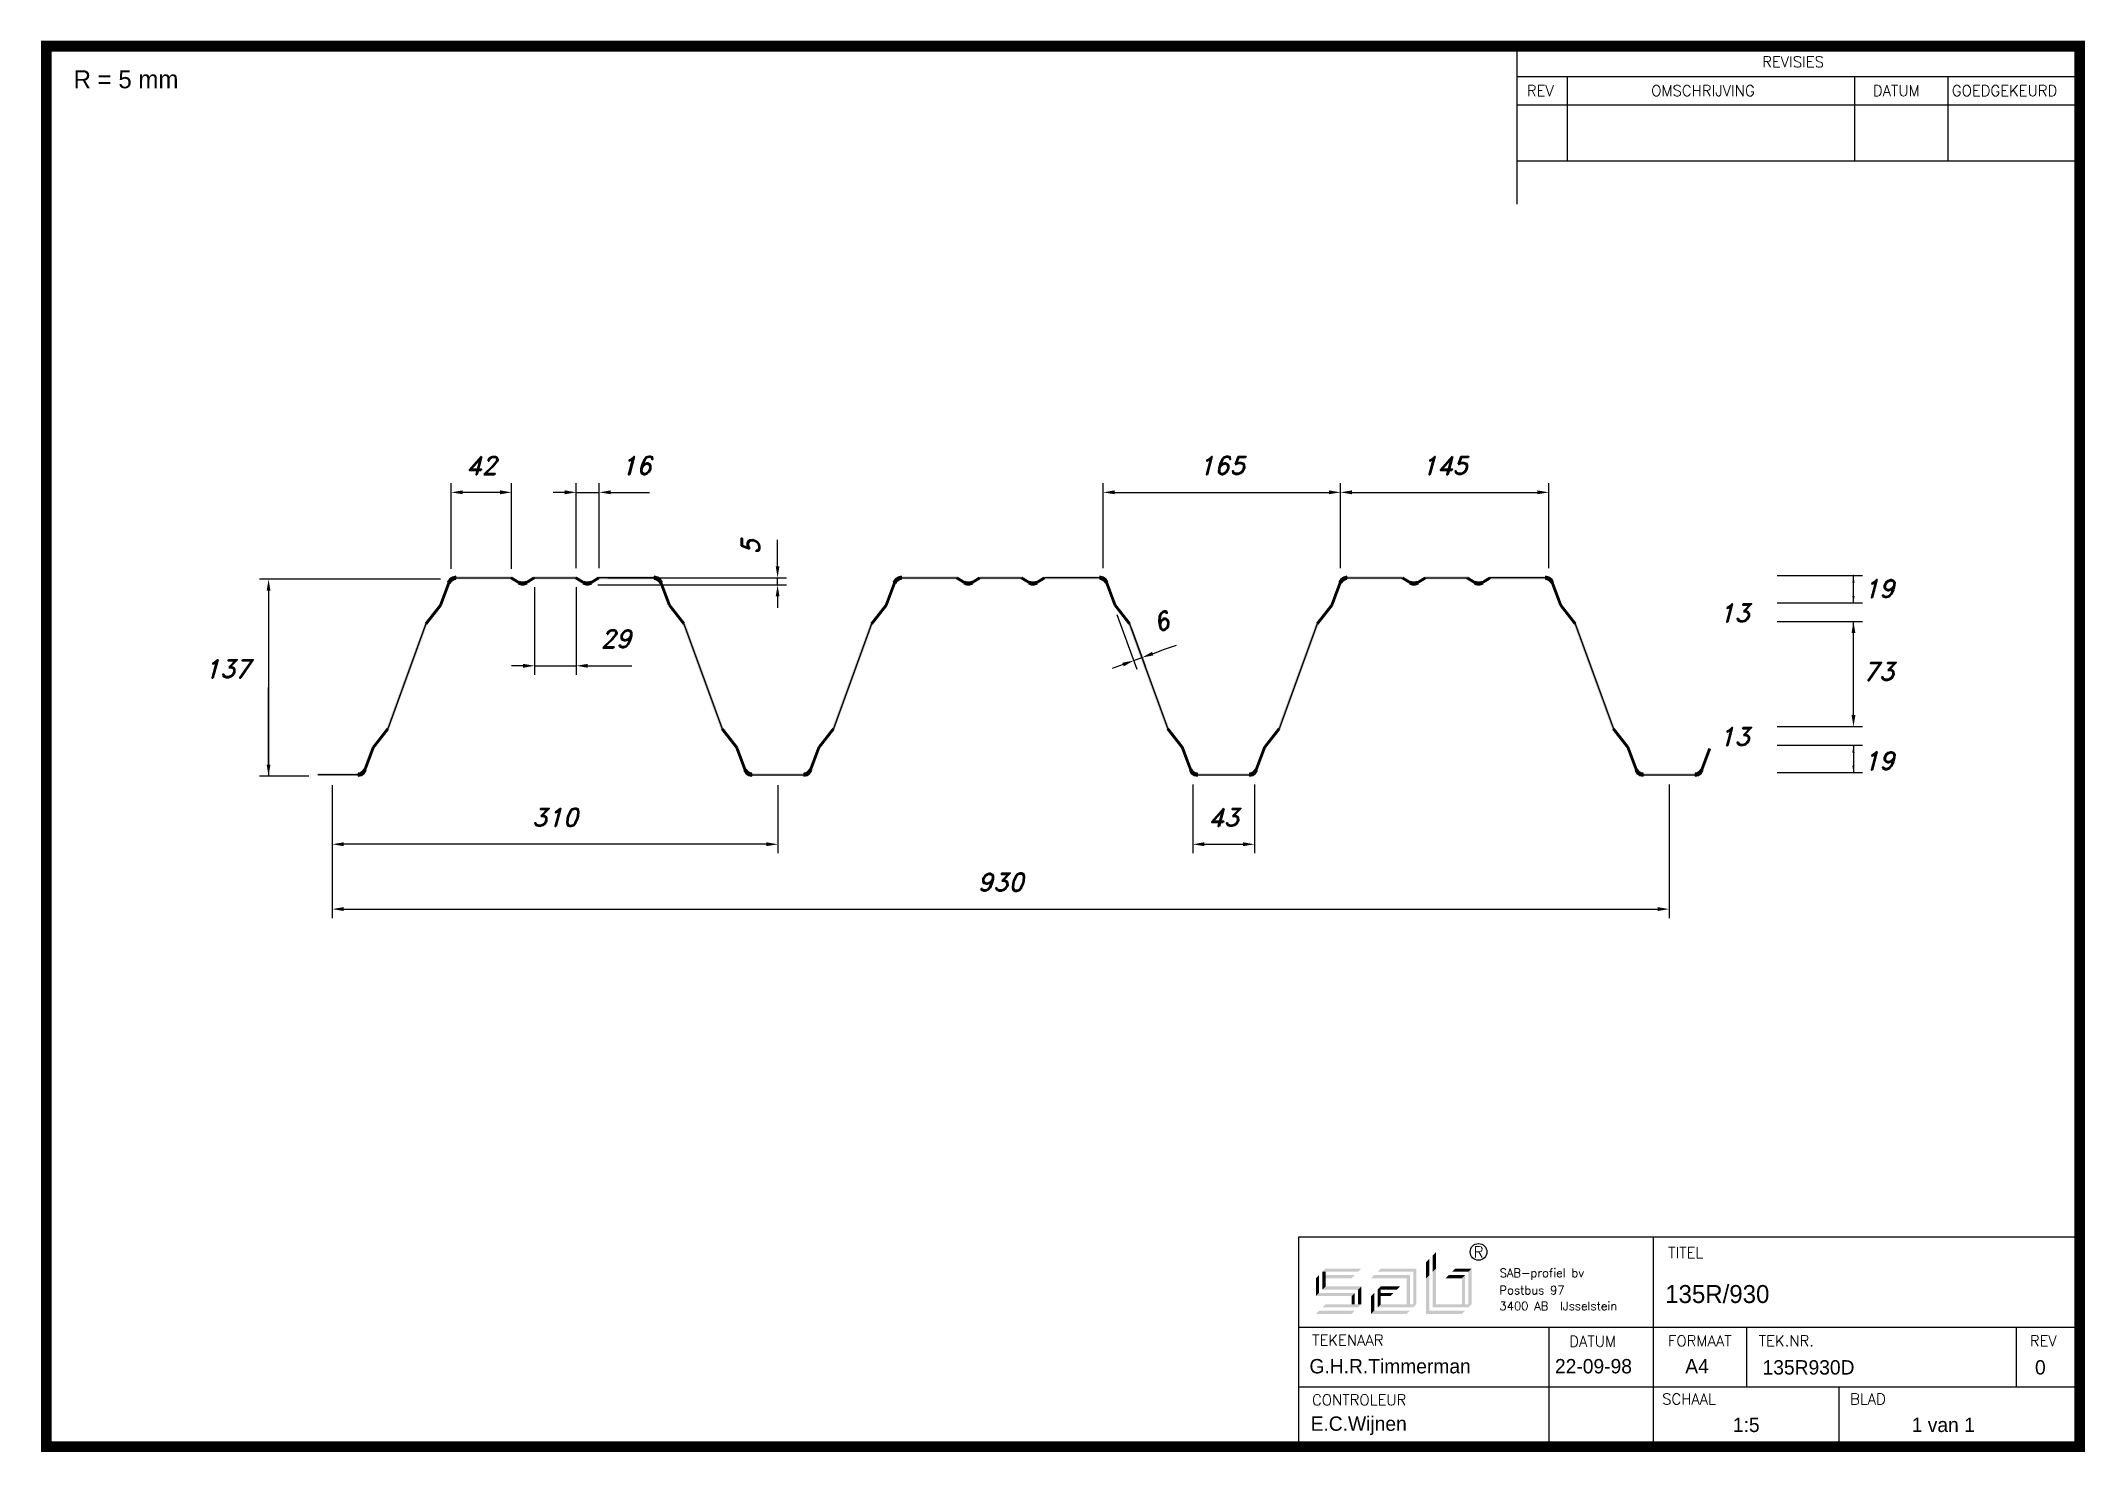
# Paper-space layout 'Layout1' of a CAD drawing. Extents: x -28 to 1394, y 9 to 991.
import ezdxf
from ezdxf.enums import TextEntityAlignment as Align

# ---------------------------------------------------------------- set-up
doc = ezdxf.new("R2010")
doc.units = 0
doc.header["$MEASUREMENT"] = 0
doc.layers.get('0').update_dxf_attribs({"linetype": 'CONTINUOUS'})
doc.layers.get('DEFPOINTS').update_dxf_attribs({"linetype": 'CONTINUOUS'})
for name, color, linetype in [('KADER', 7, 'CONTINUOUS'), ('TEKENING', 7, 'CONTINUOUS'), ('TEKMAP', 7, 'CONTINUOUS')]:
    doc.layers.add(name, color=color, linetype=linetype)
doc.styles.add('ADESK2', font='romans')
doc.styles.add('ROMAND', font='romand')
doc.styles.add('ROMANS', font='romans', dxfattribs={"height": 4})
doc.styles.get("Standard").update_dxf_attribs({"font": 'unvr56w.ttf'})

psp = doc.layouts.get("Layout1")

# ---------------------------------------------------------------- texts
at = {"color": 0, "linetype": 'BYBLOCK', "style": 'ROMAND', "oblique": 15}
for s, p in [('42', (278.7, 689.6)), ('16', (386.4, 689.6)), ('165', (793.7, 689.6)), ('145', (948.7, 689.6)), ('29', (372.2, 569)), ('137', (102.1, 548.2)), ('310', (329.9, 444.8)), ('43', (795, 444.8)), ('930', (639.9, 399.7))]:
    psp.add_text(s, height=12.5, dxfattribs=at).set_placement(p, align=Align.CENTER)
for s, rotation, p in [('5', 90, (472.2, 639.2)), ('6', 20.0804, (753.7, 581.2))]:
    psp.add_text(s, height=12.5, rotation=rotation, dxfattribs=at).set_placement(p, align=Align.CENTER)
at = {"layer": 'TEKMAP', "style": 'ROMAND', "oblique": 15}
for s, p in [('19', (1240.2, 603.9)), ('13', (1139.6, 587)), ('73', (1240.2, 546.3)), ('13', (1139.6, 501)), ('19', (1240.2, 484.2))]:
    psp.add_text(s, height=12.5, dxfattribs=at).set_placement(p)

# ---------------------------------------------------------------- blocks, each defined once
blk = doc.blocks.new('SABKADER')
for p, q in [((150.23, 42.44), (258.89, 42.44)), ((150.23, 13.24), (150.23, 42.44)), ((199.58, 13.24), (199.58, 42.44)), ((150.23, 29.84), (258.89, 29.84)), ((185, 29.84), (185, 13.24)), ((212.57, 21.54), (212.57, 29.84)), ((250.08, 21.54), (250.08, 29.84)), ((150.23, 21.54), (196.59, 21.54)), ((196.59, 21.54), (258.89, 21.54))]:
    blk.add_line(p, q)
at = {"const_width": 1.5}
blk.add_lwpolyline([(-24.02, 208.07), (-24.02, 13.24), (-6.02, 13.24), (258.89, 13.24), (258.89, 208.07), (-6.02, 208.07)], close=True, dxfattribs=at)
for points in [[(180.56, 208.07), (180.56, 186.08)], [(180.56, 203.85), (258.89, 203.85)], [(187.56, 203.85), (187.56, 192.08)], [(227.56, 203.85), (227.56, 192.08)], [(240.56, 192.08), (240.56, 203.85)], [(258.89, 199.85), (180.56, 199.85)], [(258.89, 192.08), (180.56, 192.08)], [(225.4, 13.24), (225.4, 21.54)]]:
    blk.add_lwpolyline(points)
at = {"layer": 'KADER', "color": 7, "linetype": 'CONTINUOUS'}
for points in [[(168.86, 37.56), (168.86, 39.82), (169.31, 38.01), (169.31, 40.27)], [(168.86, 37.56), (168.86, 39.82), (169.31, 38.01), (169.31, 40.27)], [(152.61, 34.18), (153.06, 34.63), (152.61, 36.66), (153.06, 37.11)], [(152.61, 34.18), (153.06, 34.63), (152.61, 36.66), (153.06, 37.11)], [(153.51, 37.56), (153.97, 38.01), (158.48, 37.56), (158.93, 38.01)], [(153.51, 37.56), (153.97, 38.01), (158.48, 37.56), (158.93, 38.01)], [(153.51, 37.56), (153.97, 38.01), (158.48, 37.56), (158.93, 38.01)], [(153.51, 37.56), (153.97, 38.01), (158.48, 37.56), (158.93, 38.01)], [(153.51, 37.56), (153.97, 37.56), (153.51, 35.08), (153.97, 35.53)], [(153.51, 37.56), (153.97, 37.56), (153.51, 35.08), (153.97, 35.53)], [(153.97, 37.11), (158.03, 37.11), (153.97, 36.66), (157.58, 36.66)], [(153.97, 37.11), (158.03, 37.11), (153.97, 36.66), (157.58, 36.66)], [(160.28, 36.66), (160.73, 37.11), (165.25, 36.66), (165.7, 37.11)], [(160.28, 36.66), (160.73, 37.11), (165.25, 36.66), (165.7, 37.11)], [(161.19, 37.56), (161.64, 38.01), (166.15, 37.56), (166.6, 38.01)], [(161.19, 37.56), (161.64, 38.01), (166.15, 37.56), (166.6, 38.01)], [(165.7, 37.11), (165.7, 33.05), (165.25, 36.66), (165.25, 33.05)], [(165.7, 37.11), (165.7, 33.05), (165.25, 36.66), (165.25, 33.05)], [(166.6, 38.01), (166.6, 33.05), (166.15, 37.56), (166.15, 33.05)], [(166.6, 38.01), (166.6, 33.05), (166.15, 37.56), (166.15, 33.05)], [(167.95, 36.66), (167.95, 38.92), (168.4, 37.11), (168.4, 39.37)], [(167.95, 36.66), (167.95, 38.92), (168.4, 37.11), (168.4, 39.37)], [(167.95, 31.7), (168.4, 32.15), (167.95, 36.66), (168.4, 37.11)], [(167.95, 31.7), (168.4, 32.15), (167.95, 36.66), (168.4, 37.11)], [(168.86, 32.6), (169.31, 33.05), (168.86, 37.56), (169.31, 38.01)], [(168.86, 32.6), (169.31, 33.05), (168.86, 37.56), (169.31, 38.01)], [(173.37, 37.11), (171.11, 37.11), (172.92, 36.66), (170.66, 36.66)], [(173.37, 37.11), (171.11, 37.11), (172.92, 36.66), (170.66, 36.66)], [(174.27, 38.01), (172.01, 38.01), (173.82, 37.56), (171.56, 37.56)], [(174.27, 38.01), (172.01, 38.01), (173.82, 37.56), (171.56, 37.56)], [(173.37, 37.11), (173.37, 33.05), (172.92, 36.66), (172.92, 33.05)], [(173.37, 37.11), (173.37, 33.05), (172.92, 36.66), (172.92, 33.05)], [(174.27, 38.01), (174.27, 33.05), (173.82, 37.56), (173.82, 33.05)], [(174.27, 38.01), (174.27, 33.05), (173.82, 37.56), (173.82, 33.05)], [(152.61, 34.18), (153.06, 34.63), (157.58, 34.18), (158.03, 34.63)], [(152.61, 34.18), (153.06, 34.63), (157.58, 34.18), (158.03, 34.63)], [(153.51, 35.08), (153.97, 35.53), (158.48, 35.08), (158.93, 35.53)], [(153.51, 35.08), (153.97, 35.53), (158.48, 35.08), (158.93, 35.53)], [(157.58, 34.18), (158.03, 34.63), (157.58, 33.05), (158.03, 33.05)], [(157.58, 34.18), (158.03, 34.63), (157.58, 33.05), (158.03, 33.05)], [(158.93, 35.53), (158.48, 35.08), (158.93, 33.05), (158.48, 33.05)], [(158.93, 35.53), (158.48, 35.08), (158.93, 33.05), (158.48, 33.05)], [(160.28, 31.7), (160.28, 34.18), (160.73, 32.15), (160.73, 34.63)], [(160.28, 31.7), (160.28, 34.18), (160.73, 32.15), (160.73, 34.63)], [(161.64, 33.05), (161.64, 35.53), (161.19, 32.6), (161.19, 35.08)], [(161.64, 33.05), (161.64, 35.53), (161.19, 32.6), (161.19, 35.08)], [(161.64, 35.53), (164.34, 35.53), (161.64, 35.08), (163.89, 35.08)], [(161.64, 35.53), (164.34, 35.53), (161.64, 35.08), (163.89, 35.08)], [(161.64, 34.63), (163.44, 34.63), (161.64, 34.18), (162.99, 34.18)], [(161.64, 34.63), (163.44, 34.63), (161.64, 34.18), (162.99, 34.18)], [(152.61, 31.7), (153.06, 32.15), (157.58, 31.7), (158.03, 32.15)], [(152.61, 31.7), (153.06, 32.15), (157.58, 31.7), (158.03, 32.15)], [(153.51, 32.6), (153.97, 33.05), (158.48, 32.6), (158.93, 33.05)], [(153.51, 32.6), (153.97, 33.05), (158.48, 32.6), (158.93, 33.05)], [(160.28, 31.7), (160.73, 32.15), (165.25, 31.7), (165.7, 32.15)], [(160.28, 31.7), (160.73, 32.15), (165.25, 31.7), (165.7, 32.15)], [(161.19, 32.6), (161.64, 33.05), (166.15, 32.6), (166.6, 33.05)], [(161.19, 32.6), (161.64, 33.05), (166.15, 32.6), (166.6, 33.05)], [(167.95, 31.7), (168.4, 32.15), (172.92, 31.7), (173.37, 32.15)], [(167.95, 31.7), (168.4, 32.15), (172.92, 31.7), (173.37, 32.15)], [(169.31, 33.05), (174.27, 33.05), (168.86, 32.6), (173.82, 32.6)], [(169.31, 33.05), (174.27, 33.05), (168.86, 32.6), (173.82, 32.6)]]:
    blk.add_solid(points, dxfattribs=at)
at = {"layer": 'TEKENING', "linetype": 'CONTINUOUS'}
blk.add_circle((175.24, 40.33), 1.16, dxfattribs=at)
blk.add_circle((175.24, 40.33), 1.16, dxfattribs=at)
at = {"style": 'ADESK2'}
for s, height, p in [('REVISIES', 1.507, (214.7, 205.14)), ('REV', 1.507, (181.97, 201.14)), ('OMSCHRIJVING', 1.5069, (199.27, 201.14)), ('DATUM', 1.507, (230.1, 201.14)), ('GOEDGEKEURD', 1.5069, (241.1, 201.14)), ('TITEL', 1.507, (201.61, 39.47)), ('TEKENAAR', 1.507, (152.08, 27.29)), ('DATUM', 1.507, (187.86, 27.14)), ('FORMAAT', 1.507, (201.61, 27.2)), ('TEK.NR.', 1.507, (214.22, 27.2)), ('REV', 1.507, (251.94, 27.2)), ('CONTROLEUR', 1.507, (152.08, 18.99)), ('SCHAAL', 1.507, (200.79, 19.12)), ('BLAD', 1.507, (226.94, 19.12))]:
    blk.add_text(s, height=height, dxfattribs=at).set_placement(p)
at = {"linetype": 'CONTINUOUS'}
for s, height, style, p in [('R', 1.54, 'ROMAND', (174.54, 39.55)), ('R', 1.54, 'ROMAND', (174.54, 39.55)), ('SAB-profiel bv', 1.1764, 'ROMAND', (178.18, 36.83)), ('SAB-profiel bv', 1.1764, 'ROMAND', (178.18, 36.83)), ('Postbus 97', 1.176, 'ROMANS', (178.15, 34.42)), ('Postbus 97', 1.176, 'ROMANS', (178.15, 34.42)), ('3400 AB  IJsselstein', 1.1764, 'ROMANS', (178.15, 32.22)), ('3400 AB  IJsselstein', 1.1764, 'ROMANS', (178.15, 32.22))]:
    blk.add_text(s, height=height, dxfattribs=dict(at, style=style)).set_placement(p)
for tag, p, height in [('TITEL', (201.21, 33.22), 2.5), ('DATUM', (185.88, 23.43), 2), ('TEK.NR.', (214.76, 23.27), 2)]:
    blk.add_attdef(tag, p, '', height=height)
at = {"flags": 8}
for tag, p in [('TEKENAAR', (151.72, 23.43)), ('FORMAAT', (204, 23.43)), ('REV', (252.66, 23.27)), ('CONTROLEUR', (151.88, 15.44)), ('SCHAAL', (210.63, 15.27)), ('BLAD', (235.51, 15.27))]:
    blk.add_attdef(tag, p, '', height=2, dxfattribs=at)
blk = doc.blocks.new('A$C1F8A05FD')
blk.add_text('R = 5 mm', height=12.5).set_placement((1.8, 5.3))

# ---------------------------------------------------------------- linework, layer by layer
at = {"color": 0, "linetype": 'BYBLOCK'}
for p, q in [((257.7, 623.9), (257.7, 683.4)), ((299.7, 623.9), (299.7, 683.4)), ((344.7, 624.3), (344.7, 683.4)), ((360.7, 624.3), (360.7, 683.4)), ((711.2, 624.4), (711.2, 683.4)), ((876.2, 624.4), (876.2, 683.4)), ((876.2, 630.7), (876.2, 683.4)), ((1021.2, 624.4), (1021.2, 683.4)), ((291.7, 677.1), (265.7, 677.1)), ((336.7, 677.1), (328.7, 677.1)), ((344.7, 677.1), (360.7, 677.1)), ((368.7, 677.1), (376.7, 677.1)), ((376.7, 677.1), (395.6, 677.1)), ((719.2, 677.1), (868.2, 677.1)), ((884.2, 677.1), (1013.2, 677.1)), ((484.7, 633.7), (484.7, 644.1)), ((484.7, 625.7), (484.7, 633.7)), ((250.3, 616.7), (124.3, 616.7)), ((359.7, 612.7), (490.9, 612.7)), ((366.6, 617.7), (490.9, 617.7)), ((484.7, 612.7), (484.7, 617.7)), ((130.6, 608.7), (130.6, 479.7)), ((315.7, 611.2), (315.7, 550.2)), ((344.7, 611.2), (344.7, 550.2)), ((484.7, 604.7), (484.7, 596.7)), ((720.8, 592.2), (734.7, 554.2)), ((730.8, 582.2), (740.3, 556.3)), ((753.2, 567.7), (762.2, 570.9)), ((307.7, 556.5), (299.7, 556.5)), ((315.7, 556.5), (344.7, 556.5)), ((352.7, 556.5), (360.7, 556.5)), ((360.7, 556.5), (383.2, 556.5)), ((725, 557.4), (717.5, 554.6)), ((732.5, 560.1), (738.2, 562.2)), ((745.7, 564.9), (753.2, 567.7)), ((130.6, 487.7), (130.6, 541.3)), ((158.6, 479.7), (124.3, 479.7)), ((174.9, 473.4), (174.9, 426.1)), ((484.9, 473.4), (484.9, 426.1)), ((773.5, 474), (773.5, 426.1)), ((816.5, 474), (816.5, 426.1)), ((1104.9, 473.9), (1104.9, 381)), ((174.9, 467.2), (174.9, 381)), ((476.9, 432.3), (182.9, 432.3)), ((781.5, 432.3), (808.5, 432.3)), ((182.9, 387.2), (1096.9, 387.2))]:
    psp.add_line(p, q, dxfattribs=at)
at = {"color": 7, "linetype": 'CONTINUOUS'}
for p, q in [((256.1, 614.4), (250.3, 598.7)), ((260.8, 617.7), (299.4, 617.7)), ((299.4, 617.7), (304.7, 614.3)), ((310, 614.3), (315.4, 617.7)), ((315.4, 617.7), (344.4, 617.7)), ((344.4, 617.7), (349.7, 614.3)), ((355, 614.3), (360.4, 617.7)), ((398.9, 617.7), (360.4, 617.7)), ((403.6, 614.4), (409.4, 598.7)), ((566.1, 614.4), (560.3, 598.7)), ((570.8, 617.7), (609.4, 617.7)), ((609.4, 617.7), (614.7, 614.3)), ((620, 614.3), (625.4, 617.7)), ((625.4, 617.7), (654.4, 617.7)), ((654.4, 617.7), (659.7, 614.3)), ((665, 614.3), (670.4, 617.7)), ((708.9, 617.7), (670.4, 617.7)), ((713.6, 614.4), (719.4, 598.7)), ((876.1, 614.4), (870.3, 598.7)), ((880.8, 617.7), (919.4, 617.7)), ((919.4, 617.7), (924.7, 614.3)), ((930, 614.3), (935.4, 617.7)), ((935.4, 617.7), (964.4, 617.7)), ((964.4, 617.7), (969.7, 614.3)), ((975, 614.3), (980.4, 617.7)), ((1018.9, 617.7), (980.4, 617.7)), ((1023.6, 614.4), (1029.4, 598.7)), ((1180.1, 619.2), (1239.4, 619.2)), ((1233.1, 600.2), (1233.1, 619.2)), ((250.3, 598.7), (240.1, 585.7)), ((409.4, 598.7), (419.6, 585.7)), ((560.3, 598.7), (550.1, 585.7)), ((719.4, 598.7), (729.6, 585.7)), ((870.3, 598.7), (860.1, 585.7)), ((1029.4, 598.7), (1039.6, 585.7)), ((1180.1, 600.2), (1239.4, 600.2)), ((240.1, 585.7), (213.6, 512.7)), ((419.6, 585.7), (446.1, 512.7)), ((550.1, 585.7), (523.6, 512.7)), ((729.6, 585.7), (756.1, 512.7)), ((860.1, 585.7), (833.6, 512.7)), ((1039.6, 585.7), (1066.1, 512.7)), ((1180.1, 587.2), (1239.4, 587.2)), ((1233.1, 522.2), (1233.1, 587.2)), ((203.4, 499.7), (213.6, 512.7)), ((456.3, 499.7), (446.1, 512.7)), ((513.4, 499.7), (523.6, 512.7)), ((766.3, 499.7), (756.1, 512.7)), ((823.4, 499.7), (833.6, 512.7)), ((1076.3, 499.7), (1066.1, 512.7)), ((1180.1, 514.2), (1239.4, 514.2)), ((197.6, 483.9), (203.4, 499.7)), ((462.1, 483.9), (456.3, 499.7)), ((507.6, 483.9), (513.4, 499.7)), ((772.1, 483.9), (766.3, 499.7)), ((817.6, 483.9), (823.4, 499.7)), ((1082.1, 483.9), (1076.3, 499.7)), ((1127.6, 483.9), (1133.2, 498.9)), ((1180.1, 501.2), (1239.4, 501.2)), ((1233.1, 501.2), (1233.1, 482.2)), ((192.9, 480.7), (164.9, 480.7)), ((466.8, 480.7), (484.9, 480.7)), ((484.9, 480.7), (502.9, 480.7)), ((776.8, 480.7), (794.9, 480.7)), ((794.9, 480.7), (812.9, 480.7)), ((1086.8, 480.7), (1104.9, 480.7)), ((1104.9, 480.7), (1122.9, 480.7)), ((1180.1, 482.2), (1239.4, 482.2))]:
    psp.add_line(p, q, dxfattribs=at)
for centre, start, end in [((260.8, 612.7), 89.925, 159.674), ((260.8, 612.7), 89.925, 159.554), ((260.8, 612.7), 89.925, 159.555), ((307.4, 618.6), 237.994, 302.006), ((352.4, 618.6), 237.994, 302.006), ((398.9, 612.7), 20.445, 90.075), ((398.9, 612.7), 20.326, 90.075), ((570.8, 612.7), 89.925, 159.554), ((570.8, 612.7), 89.925, 159.674), ((617.4, 618.6), 237.994, 302.006), ((617.4, 618.6), 237.994, 302.006), ((662.4, 618.6), 237.994, 302.006), ((662.4, 618.6), 237.994, 302.006), ((708.9, 612.7), 20.445, 90.075), ((880.8, 612.7), 89.925, 159.554), ((927.4, 618.6), 237.994, 302.006), ((972.4, 618.6), 237.994, 302.006), ((1018.9, 612.7), 20.446, 90.075), ((192.9, 485.7), 270.075, 339.554), ((192.9, 485.7), 270.075, 339.555), ((192.9, 485.7), 269.925, 339.555), ((466.8, 485.7), 200.445, 270.075), ((466.8, 485.7), 200.445, 270.075), ((466.8, 485.7), 200.313, 270.075), ((502.9, 485.7), 270.075, 339.555), ((502.9, 485.7), 270.075, 339.554), ((776.8, 485.7), 200.445, 270.075), ((776.8, 485.7), 200.445, 270.075), ((812.9, 485.7), 270.075, 339.555), ((1086.8, 485.7), 200.445, 270.075), ((1122.9, 485.7), 270.075, 339.555)]:
    psp.add_arc(centre, 5, start, end, dxfattribs=at)
for p in [(257.7, 617.7), (299.7, 617.7), (299.7, 617.7), (315.7, 617.7), (315.7, 617.6), (344.7, 617.6), (1233.1, 619.2), (1233.1, 514.2), (1233.1, 500.9), (1125.3, 482.2)]:
    psp.add_point(p, dxfattribs=at)
at = {"color": 0, "linetype": 'BYBLOCK'}
for points in [[(265.7, 678.5), (265.7, 675.8), (257.7, 677.1)], [(291.7, 678.5), (291.7, 675.8), (299.7, 677.1)], [(336.7, 678.5), (336.7, 675.8), (344.7, 677.1)], [(368.7, 678.5), (368.7, 675.8), (360.7, 677.1)], [(719.2, 678.5), (719.2, 675.8), (711.2, 677.1)], [(868.2, 678.5), (868.2, 675.8), (876.2, 677.1)], [(884.2, 678.5), (884.2, 675.8), (876.2, 677.1)], [(1013.2, 678.5), (1013.2, 675.8), (1021.2, 677.1)], [(129.3, 608.7), (131.9, 608.7), (130.6, 616.7)], [(483.4, 625.7), (486, 625.7), (484.7, 617.7)], [(483.4, 604.7), (486, 604.7), (484.7, 612.7)], [(307.7, 557.8), (307.7, 555.1), (315.7, 556.5)], [(352.7, 557.8), (352.7, 555.1), (344.7, 556.5)], [(724.5, 558.6), (725.5, 556.1), (732.5, 560.1)], [(745.2, 566.2), (746.1, 563.7), (738.2, 562.2)], [(129.3, 487.7), (131.9, 487.7), (130.6, 479.7)], [(182.9, 433.7), (182.9, 431), (174.9, 432.3)], [(476.9, 433.7), (476.9, 431), (484.9, 432.3)], [(781.5, 433.7), (781.5, 431), (773.5, 432.3)], [(808.5, 433.7), (808.5, 431), (816.5, 432.3)], [(182.9, 388.6), (182.9, 385.9), (174.9, 387.2)], [(1096.9, 388.6), (1096.9, 385.9), (1104.9, 387.2)]]:
    psp.add_solid(points, dxfattribs=at)
at = {"color": 7, "linetype": 'CONTINUOUS'}
for points in [[(257.1, 614.1), (251.2, 598.3), (255.2, 614.8), (249.3, 599)], [(255.2, 614.8), (257.1, 614.1), (256.5, 616.8), (257.9, 615.4)], [(256.5, 616.8), (257.9, 615.4), (258.5, 618.2), (259.3, 616.3)], [(258.5, 618.2), (259.3, 616.3), (260.8, 618.7), (260.8, 616.7)], [(260.8, 618.7), (299.4, 618.7), (260.8, 616.7), (299.4, 616.7)], [(299.9, 618.5), (305.2, 615.2), (298.8, 616.8), (304.2, 613.5)], [(305.2, 615.2), (304.2, 613.5), (306.6, 614.6), (306.3, 612.7)], [(306.6, 614.6), (306.3, 612.7), (308.1, 614.6), (308.5, 612.7)], [(308.1, 614.6), (308.5, 612.7), (309.5, 615.2), (310.5, 613.5)], [(309.5, 615.2), (314.8, 618.5), (310.5, 613.5), (315.9, 616.8)], [(315.4, 618.7), (344.4, 618.7), (315.4, 616.7), (344.4, 616.7)], [(344.9, 618.5), (350.2, 615.2), (343.8, 616.8), (349.2, 613.5)], [(350.2, 615.2), (349.2, 613.5), (351.6, 614.6), (351.3, 612.7)], [(351.6, 614.6), (351.3, 612.7), (353.1, 614.6), (353.5, 612.7)], [(353.1, 614.6), (353.5, 612.7), (354.5, 615.2), (355.5, 613.5)], [(354.5, 615.2), (359.8, 618.5), (355.5, 613.5), (360.9, 616.8)], [(398.9, 616.7), (360.4, 616.7), (398.9, 618.7), (360.4, 618.7)], [(398.9, 618.7), (398.9, 616.7), (401.2, 618.2), (400.5, 616.3)], [(401.2, 618.2), (400.5, 616.3), (403.2, 616.8), (401.8, 615.4)], [(403.2, 616.8), (401.8, 615.4), (404.5, 614.8), (402.6, 614.1)], [(404.5, 614.8), (402.6, 614.1), (404.5, 614.7), (402.6, 614)], [(404.5, 614.7), (410.4, 599), (402.6, 614), (408.5, 598.3)], [(567.1, 614), (561.2, 598.3), (565.2, 614.7), (559.3, 599)], [(565.2, 614.8), (567.1, 614.1), (566.5, 616.8), (567.9, 615.4)], [(566.5, 616.8), (567.9, 615.4), (568.5, 618.2), (569.3, 616.3)], [(568.5, 618.2), (569.3, 616.3), (570.8, 618.7), (570.8, 616.7)], [(570.8, 618.7), (609.4, 618.7), (570.8, 616.7), (609.4, 616.7)], [(609.9, 618.5), (615.2, 615.2), (608.8, 616.8), (614.2, 613.5)], [(614.2, 613.5), (615.2, 615.2), (616.2, 612.7), (616.6, 614.6)], [(616.2, 612.7), (616.6, 614.6), (618.5, 612.7), (618.1, 614.6)], [(618.5, 612.7), (618.1, 614.6), (620.5, 613.5), (619.5, 615.2)], [(619.5, 615.2), (624.8, 618.5), (620.5, 613.5), (625.9, 616.8)], [(625.4, 618.7), (654.4, 618.7), (625.4, 616.7), (654.4, 616.7)], [(654.9, 618.5), (660.2, 615.2), (653.8, 616.8), (659.2, 613.5)], [(660.2, 615.2), (659.2, 613.5), (661.6, 614.6), (661.2, 612.7)], [(661.6, 614.6), (661.2, 612.7), (663.1, 614.6), (663.5, 612.7)], [(663.1, 614.6), (663.5, 612.7), (664.5, 615.2), (665.5, 613.5)], [(664.5, 615.2), (669.8, 618.5), (665.5, 613.5), (670.9, 616.8)], [(708.9, 616.7), (670.4, 616.7), (708.9, 618.7), (670.4, 618.7)], [(708.9, 618.7), (708.9, 616.7), (711.2, 618.2), (710.5, 616.3)], [(711.2, 618.2), (710.5, 616.3), (713.2, 616.8), (711.8, 615.4)], [(713.2, 616.8), (711.8, 615.4), (714.5, 614.8), (712.6, 614.1)], [(714.5, 614.8), (720.4, 599), (712.6, 614.1), (718.5, 598.3)], [(877.1, 614.1), (871.2, 598.3), (875.2, 614.8), (869.3, 599)], [(875.2, 614.8), (877.1, 614.1), (876.5, 616.8), (877.9, 615.4)], [(876.5, 616.8), (877.9, 615.4), (878.5, 618.2), (879.3, 616.3)], [(878.5, 618.2), (879.3, 616.3), (880.8, 618.7), (880.8, 616.7)], [(880.8, 618.7), (919.4, 618.7), (880.8, 616.7), (919.4, 616.7)], [(919.9, 618.5), (925.2, 615.2), (918.8, 616.8), (924.2, 613.5)], [(924.2, 613.5), (925.2, 615.2), (926.2, 612.7), (926.6, 614.6)], [(926.2, 612.7), (926.6, 614.6), (928.5, 612.7), (928.1, 614.6)], [(928.5, 612.7), (928.1, 614.6), (930.5, 613.5), (929.5, 615.2)], [(929.5, 615.2), (934.8, 618.5), (930.5, 613.5), (935.9, 616.8)], [(935.4, 618.7), (964.4, 618.7), (935.4, 616.7), (964.4, 616.7)], [(964.9, 618.5), (970.2, 615.2), (963.8, 616.8), (969.2, 613.5)], [(970.2, 615.2), (969.2, 613.5), (971.6, 614.6), (971.2, 612.7)], [(971.6, 614.6), (971.2, 612.7), (973.1, 614.6), (973.5, 612.7)], [(973.1, 614.6), (973.5, 612.7), (974.5, 615.2), (975.5, 613.5)], [(974.5, 615.2), (979.8, 618.5), (975.5, 613.5), (980.9, 616.8)], [(1018.9, 616.7), (980.4, 616.7), (1018.9, 618.7), (980.4, 618.7)], [(1018.9, 618.7), (1018.9, 616.7), (1021.2, 618.2), (1020.5, 616.3)], [(1021.2, 618.2), (1020.5, 616.3), (1023.2, 616.8), (1021.8, 615.4)], [(1023.2, 616.8), (1021.8, 615.4), (1024.5, 614.8), (1022.6, 614.1)], [(1024.5, 614.8), (1030.4, 599), (1022.6, 614.1), (1028.5, 598.3)], [(1232.3, 614.4), (1233.9, 614.4), (1233.1, 619.2)], [(251.1, 598), (240.9, 585), (249.5, 599.3), (239.3, 586.3)], [(410.2, 599.3), (420.4, 586.3), (408.7, 598), (418.8, 585)], [(561.1, 598), (550.9, 585), (559.5, 599.3), (549.3, 586.3)], [(720.2, 599.3), (730.4, 586.3), (718.7, 598), (728.8, 585)], [(871.1, 598), (860.9, 585), (869.5, 599.3), (859.3, 586.3)], [(1030.2, 599.3), (1040.4, 586.3), (1028.7, 598), (1038.8, 585)], [(1232.3, 605), (1233.9, 605), (1233.1, 600.2)], [(241.1, 585.3), (214.5, 512.3), (239.2, 586), (212.6, 513)], [(420.5, 586), (447.1, 513), (418.6, 585.3), (445.2, 512.3)], [(551.1, 585.3), (524.5, 512.3), (549.2, 586), (522.6, 513)], [(730.5, 586), (757.1, 513), (728.6, 585.3), (755.2, 512.3)], [(861.1, 585.3), (834.5, 512.3), (859.2, 586), (832.6, 513)], [(1040.5, 586), (1067.1, 513), (1038.6, 585.3), (1065.2, 512.3)], [(1231.8, 579.2), (1234.5, 579.2), (1233.1, 587.2)], [(202.7, 500.3), (212.8, 513.3), (204.2, 499), (214.4, 512)], [(455.5, 499), (445.3, 512), (457.1, 500.3), (446.9, 513.3)], [(512.7, 500.3), (522.8, 513.3), (514.2, 499), (524.4, 512)], [(765.5, 499), (755.3, 512), (767.1, 500.3), (756.9, 513.3)], [(822.7, 500.3), (832.8, 513.3), (824.2, 499), (834.4, 512)], [(1075.5, 499), (1065.3, 512), (1077.1, 500.3), (1066.9, 513.3)], [(1231.8, 522.2), (1234.5, 522.2), (1233.1, 514.2)], [(196.6, 484.3), (202.5, 500), (198.5, 483.6), (204.4, 499.3)], [(461.2, 483.6), (455.3, 499.3), (463.1, 484.3), (457.2, 500)], [(506.6, 484.3), (512.5, 500), (508.5, 483.6), (514.4, 499.3)], [(771.2, 483.6), (765.3, 499.3), (773.1, 484.3), (767.2, 500)], [(816.6, 484.3), (822.5, 500), (818.5, 483.6), (824.4, 499.3)], [(1081.2, 483.6), (1075.3, 499.3), (1083.1, 484.3), (1077.2, 500)], [(1126.6, 484.3), (1132.2, 499.3), (1128.5, 483.6), (1134.1, 498.6)], [(1232.3, 496.1), (1233.9, 496.1), (1233.1, 500.9)], [(195.8, 482.9), (197.2, 481.5), (196.6, 484.3), (198.5, 483.6)], [(463.1, 484.3), (461.2, 483.6), (463.9, 482.9), (462.5, 481.5)], [(505.8, 482.9), (507.2, 481.5), (506.6, 484.3), (508.5, 483.6)], [(773.1, 484.3), (771.2, 483.6), (773.9, 482.9), (772.5, 481.5)], [(815.8, 482.9), (817.2, 481.5), (816.6, 484.3), (818.5, 483.6)], [(1083.1, 484.3), (1081.2, 483.6), (1083.9, 482.9), (1082.5, 481.5)], [(1125.8, 482.9), (1127.2, 481.5), (1126.6, 484.3), (1128.5, 483.6)], [(1232.3, 487), (1233.9, 487), (1233.1, 482.2)], [(192.9, 479.7), (164.9, 479.7), (192.9, 481.7), (164.9, 481.7)], [(192.9, 481.7), (192.9, 479.7), (194.5, 482), (195.3, 480.1)], [(194.5, 482), (195.3, 480.1), (195.8, 482.9), (197.2, 481.5)], [(463.9, 482.9), (462.5, 481.5), (465.3, 482), (464.5, 480.1)], [(465.3, 482), (464.5, 480.1), (466.8, 481.7), (466.8, 479.7)], [(466.8, 481.7), (484.9, 481.7), (466.8, 479.7), (484.9, 479.7)], [(484.9, 481.7), (502.9, 481.7), (484.9, 479.7), (502.9, 479.7)], [(502.9, 481.7), (502.9, 479.7), (504.5, 482), (505.3, 480.1)], [(504.5, 482), (505.3, 480.1), (505.8, 482.9), (507.2, 481.5)], [(773.9, 482.9), (772.5, 481.5), (775.3, 482), (774.5, 480.1)], [(775.3, 482), (774.5, 480.1), (776.8, 481.7), (776.8, 479.7)], [(776.8, 481.7), (794.9, 481.7), (776.8, 479.7), (794.9, 479.7)], [(794.9, 481.7), (812.9, 481.7), (794.9, 479.7), (812.9, 479.7)], [(812.9, 481.7), (812.9, 479.7), (814.5, 482), (815.3, 480.1)], [(814.5, 482), (815.3, 480.1), (815.8, 482.9), (817.2, 481.5)], [(1083.9, 482.9), (1082.5, 481.5), (1085.3, 482), (1084.5, 480.1)], [(1085.3, 482), (1084.5, 480.1), (1086.8, 481.7), (1086.8, 479.7)], [(1086.8, 481.7), (1104.9, 481.7), (1086.8, 479.7), (1104.9, 479.7)], [(1104.9, 481.7), (1122.9, 481.7), (1104.9, 479.7), (1122.9, 479.7)], [(1122.9, 481.7), (1122.9, 479.7), (1124.5, 482), (1125.3, 480.1)], [(1124.5, 482), (1125.3, 480.1), (1125.8, 482.9), (1127.2, 481.5)]]:
    psp.add_solid(points, dxfattribs=at)
for points in [[(257.9, 615.4), (256.5, 616.8), (255.2, 614.7), (257.1, 614)], [(257.9, 615.4), (256.5, 616.8), (255.2, 614.8), (257.1, 614.1)], [(257.9, 615.4), (256.5, 616.8), (255.2, 614.8), (257.1, 614.1)], [(259.3, 616.3), (258.5, 618.2), (256.5, 616.8), (257.9, 615.4)], [(259.3, 616.3), (258.5, 618.2), (256.5, 616.8), (257.9, 615.4)], [(259.3, 616.3), (258.5, 618.2), (256.5, 616.8), (257.9, 615.4)], [(260.8, 616.7), (260.8, 618.7), (258.5, 618.2), (259.3, 616.3)], [(260.8, 616.7), (260.8, 618.7), (258.5, 618.2), (259.3, 616.3)], [(260.8, 616.7), (260.8, 618.7), (258.5, 618.2), (259.3, 616.3)], [(305.2, 615.2), (304.2, 613.5), (306.3, 612.7), (306.6, 614.6)], [(306.6, 614.6), (306.3, 612.7), (308.5, 612.7), (308.1, 614.6)], [(308.1, 614.6), (308.5, 612.7), (310.5, 613.5), (309.5, 615.2)], [(350.2, 615.2), (349.2, 613.5), (351.3, 612.7), (351.6, 614.6)], [(351.6, 614.6), (351.3, 612.7), (353.5, 612.7), (353.1, 614.6)], [(353.1, 614.6), (353.5, 612.7), (355.5, 613.5), (354.5, 615.2)], [(400.5, 616.3), (401.2, 618.2), (398.9, 618.7), (398.9, 616.7)], [(400.5, 616.3), (401.3, 618.2), (398.9, 618.7), (398.9, 616.7)], [(401.8, 615.4), (403.2, 616.8), (401.2, 618.2), (400.5, 616.3)], [(401.8, 615.4), (403.2, 616.8), (401.3, 618.2), (400.5, 616.3)], [(402.6, 614.1), (404.5, 614.8), (403.2, 616.8), (401.8, 615.4)], [(402.6, 614), (404.5, 614.7), (403.2, 616.8), (401.8, 615.4)], [(567.9, 615.4), (566.5, 616.8), (565.2, 614.8), (567.1, 614.1)], [(567.9, 615.4), (566.5, 616.8), (565.2, 614.7), (567.1, 614)], [(569.3, 616.3), (568.5, 618.2), (566.5, 616.8), (567.9, 615.4)], [(569.3, 616.3), (568.5, 618.2), (566.5, 616.8), (567.9, 615.4)], [(570.8, 616.7), (570.8, 618.7), (568.5, 618.2), (569.3, 616.3)], [(570.8, 616.7), (570.8, 618.7), (568.5, 618.2), (569.3, 616.3)], [(615.2, 615.2), (614.2, 613.5), (616.2, 612.7), (616.6, 614.6)], [(615.2, 615.2), (614.2, 613.5), (616.2, 612.7), (616.6, 614.6)], [(616.6, 614.6), (616.2, 612.7), (618.5, 612.7), (618.1, 614.6)], [(616.6, 614.6), (616.2, 612.7), (618.5, 612.7), (618.1, 614.6)], [(618.1, 614.6), (618.5, 612.7), (620.5, 613.5), (619.5, 615.2)], [(618.1, 614.6), (618.5, 612.7), (620.5, 613.5), (619.5, 615.2)], [(660.2, 615.2), (659.2, 613.5), (661.2, 612.7), (661.6, 614.6)], [(660.2, 615.2), (659.2, 613.5), (661.2, 612.7), (661.6, 614.6)], [(661.6, 614.6), (661.2, 612.7), (663.5, 612.7), (663.1, 614.6)], [(661.6, 614.6), (661.2, 612.7), (663.5, 612.7), (663.1, 614.6)], [(663.1, 614.6), (663.5, 612.7), (665.5, 613.5), (664.5, 615.2)], [(663.1, 614.6), (663.5, 612.7), (665.5, 613.5), (664.5, 615.2)], [(710.5, 616.3), (711.2, 618.2), (708.9, 618.7), (708.9, 616.7)], [(711.8, 615.4), (713.2, 616.8), (711.2, 618.2), (710.5, 616.3)], [(712.6, 614.1), (714.5, 614.8), (713.2, 616.8), (711.8, 615.4)], [(877.9, 615.4), (876.5, 616.8), (875.2, 614.8), (877.1, 614.1)], [(879.3, 616.3), (878.5, 618.2), (876.5, 616.8), (877.9, 615.4)], [(880.8, 616.7), (880.8, 618.7), (878.5, 618.2), (879.3, 616.3)], [(925.2, 615.2), (924.2, 613.5), (926.2, 612.7), (926.6, 614.6)], [(926.6, 614.6), (926.2, 612.7), (928.5, 612.7), (928.1, 614.6)], [(928.1, 614.6), (928.5, 612.7), (930.5, 613.5), (929.5, 615.2)], [(970.2, 615.2), (969.2, 613.5), (971.2, 612.7), (971.6, 614.6)], [(971.6, 614.6), (971.2, 612.7), (973.5, 612.7), (973.1, 614.6)], [(973.1, 614.6), (973.5, 612.7), (975.5, 613.5), (974.5, 615.2)], [(1020.5, 616.3), (1021.2, 618.2), (1018.9, 618.7), (1018.9, 616.7)], [(1021.8, 615.4), (1023.2, 616.8), (1021.2, 618.2), (1020.5, 616.3)], [(1022.6, 614.1), (1024.5, 614.8), (1023.2, 616.8), (1021.8, 615.4)], [(195.8, 482.9), (197.2, 481.5), (198.5, 483.6), (196.6, 484.3)], [(195.8, 482.9), (197.2, 481.5), (198.5, 483.6), (196.6, 484.3)], [(195.8, 482.9), (197.2, 481.5), (198.5, 483.6), (196.6, 484.3)], [(463.1, 484.3), (461.2, 483.6), (462.5, 481.5), (463.9, 482.9)], [(463.1, 484.3), (461.2, 483.6), (462.5, 481.5), (463.9, 482.9)], [(463.1, 484.3), (461.2, 483.6), (462.5, 481.5), (463.9, 482.9)], [(505.8, 482.9), (507.2, 481.5), (508.5, 483.6), (506.6, 484.3)], [(505.8, 482.9), (507.2, 481.5), (508.5, 483.6), (506.6, 484.3)], [(773.1, 484.3), (771.2, 483.6), (772.5, 481.5), (773.9, 482.9)], [(773.1, 484.3), (771.2, 483.6), (772.5, 481.5), (773.9, 482.9)], [(815.8, 482.9), (817.2, 481.5), (818.5, 483.6), (816.6, 484.3)], [(1083.1, 484.3), (1081.2, 483.6), (1082.5, 481.5), (1083.9, 482.9)], [(1125.8, 482.9), (1127.2, 481.5), (1128.5, 483.6), (1126.6, 484.3)], [(192.9, 481.7), (192.9, 479.7), (195.3, 480.1), (194.5, 482)], [(192.9, 481.7), (192.9, 479.7), (195.3, 480.1), (194.5, 482)], [(192.9, 481.7), (192.9, 479.7), (195.2, 480.1), (194.5, 482)], [(194.5, 482), (195.3, 480.1), (197.2, 481.5), (195.8, 482.9)], [(194.5, 482), (195.3, 480.1), (197.2, 481.5), (195.8, 482.9)], [(194.5, 482), (195.2, 480.1), (197.2, 481.5), (195.8, 482.9)], [(463.9, 482.9), (462.5, 481.5), (464.5, 480.1), (465.3, 482)], [(463.9, 482.9), (462.5, 481.5), (464.5, 480.1), (465.3, 482)], [(463.9, 482.9), (462.5, 481.5), (464.5, 480.1), (465.3, 482)], [(465.3, 482), (464.5, 480.1), (466.8, 479.7), (466.8, 481.7)], [(465.3, 482), (464.5, 480.1), (466.8, 479.7), (466.8, 481.7)], [(465.3, 482), (464.5, 480.1), (466.8, 479.7), (466.8, 481.7)], [(502.9, 481.7), (502.9, 479.7), (505.3, 480.1), (504.5, 482)], [(502.9, 481.7), (502.9, 479.7), (505.3, 480.1), (504.5, 482)], [(504.5, 482), (505.3, 480.1), (507.2, 481.5), (505.8, 482.9)], [(504.5, 482), (505.3, 480.1), (507.2, 481.5), (505.8, 482.9)], [(773.9, 482.9), (772.5, 481.5), (774.5, 480.1), (775.3, 482)], [(773.9, 482.9), (772.5, 481.5), (774.5, 480.1), (775.3, 482)], [(775.3, 482), (774.5, 480.1), (776.8, 479.7), (776.8, 481.7)], [(775.3, 482), (774.5, 480.1), (776.8, 479.7), (776.8, 481.7)], [(812.9, 481.7), (812.9, 479.7), (815.3, 480.1), (814.5, 482)], [(814.5, 482), (815.3, 480.1), (817.2, 481.5), (815.8, 482.9)], [(1083.9, 482.9), (1082.5, 481.5), (1084.5, 480.1), (1085.3, 482)], [(1085.3, 482), (1084.5, 480.1), (1086.8, 479.7), (1086.8, 481.7)], [(1122.9, 481.7), (1122.9, 479.7), (1125.3, 480.1), (1124.5, 482)], [(1124.5, 482), (1125.3, 480.1), (1127.2, 481.5), (1125.8, 482.9)]]:
    psp.add_3dface(points, dxfattribs=at)
at = {"layer": 'DEFPOINTS', "color": 0, "linetype": 'BYBLOCK'}
for p in [(257.7, 677.1), (360.7, 677.1), (876.2, 677.1), (1021.2, 677.1), (256.6, 616.7), (257.7, 617.7), (299.7, 617.6), (315.7, 617.4), (344.7, 618), (344.7, 617.4), (353.5, 612.7), (360.4, 617.7), (360.7, 618), (484.7, 617.7), (711.2, 618.2), (876.2, 624.4), (876.2, 618.2), (1021.2, 618.2), (718.7, 598), (728.7, 588.1), (344.7, 556.5), (738.2, 562.2), (130.6, 479.7), (164.9, 479.7), (174.9, 479.7), (174.9, 473.4), (484.9, 479.7), (773.5, 480.3), (816.5, 480.3), (1104.9, 480.1), (174.9, 432.3), (816.5, 432.3), (1104.9, 387.2)]:
    psp.add_point(p, dxfattribs=at)

# ---------------------------------------------------------------- block references
at = {"xscale": 5, "yscale": 5, "zscale": 5}
psp.add_blockref('SABKADER', (96.1, -52.9), dxfattribs=at).add_auto_attribs({'TEKENAAR': 'G.H.R.Timmerman', 'CONTROLEUR': 'E.C.Wijnen', 'DATUM': '22-09-98', 'TITEL': '135R/930', 'FORMAAT': 'A4', 'TEK.NR.': '135R930D', 'REV': '0', 'SCHAAL': '1:5', 'BLAD': '1 van 1'})
psp.add_blockref('A$C1F8A05FD', (-6.8, 952.9))

psp.set_redraw_order([(e.dxf.handle, doc.entitydb.next_handle()) for e in psp.query("TEXT MTEXT ATTDEF DIMENSION ARC_DIMENSION")])  # texts and dimensions are drawn at this point

doc.saveas('drawing.dxf')
